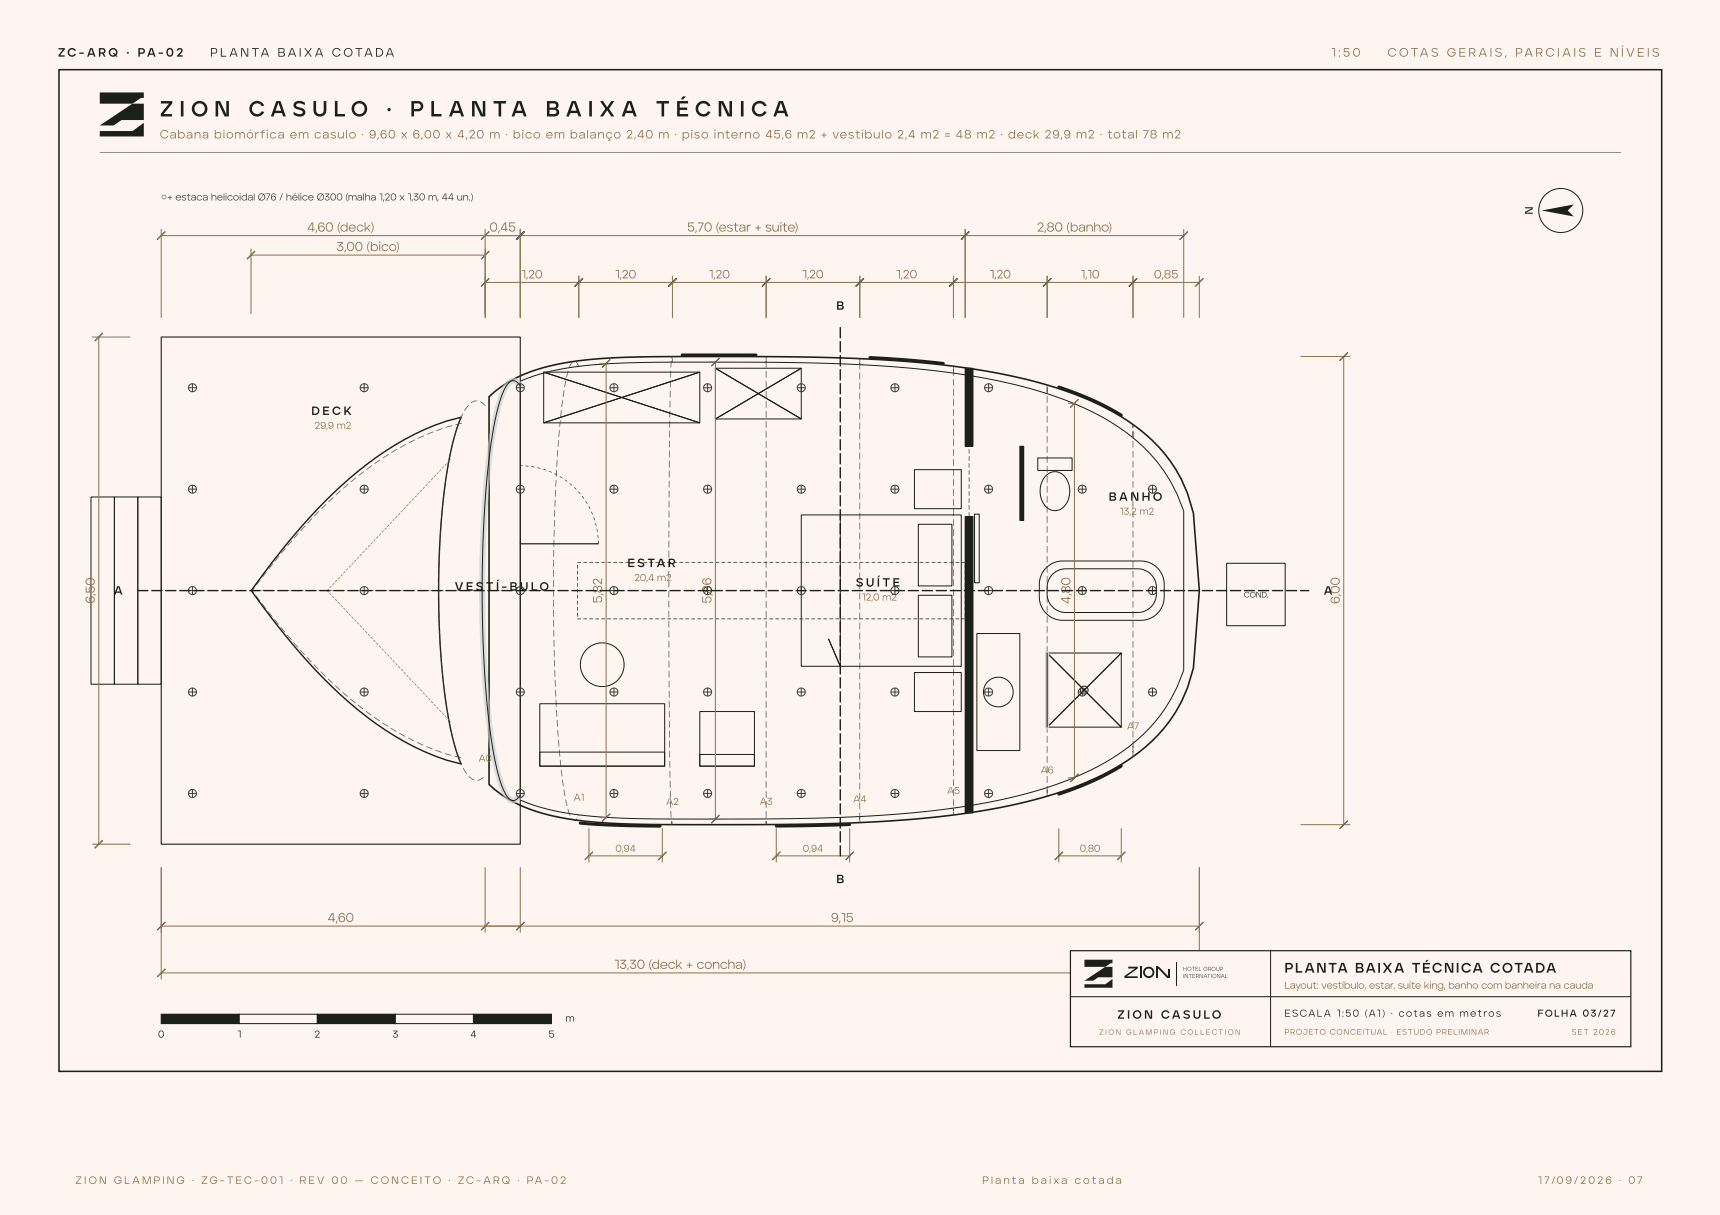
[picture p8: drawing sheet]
<svg xmlns="http://www.w3.org/2000/svg" width="297mm" height="210mm" viewBox="0 0 297 210" stroke-linecap="round" stroke-linejoin="round" font-family="sans-serif">
<defs><g id="words">
<g font-size="3.8" fill="#1b2117">
<text x="27.6" y="20.1">Z I O N</text>
<text x="42.9" y="20.1">C A S U L O</text>
<text x="66.7" y="20.1">·</text>
<text x="70.8" y="20.1">P L A N T A</text>
<text x="94.2" y="20.1">B A I X A</text>
<text x="113.2" y="20.1">T É C N I C A</text>
</g>
<text font-size="2.4" fill="#1b2117" x="221.8" y="168">PLANTA BAIXA TÉCNICA COTADA</text>
<g font-size="2.2" fill="#8b714e">
<text x="53" y="40">4,60 (deck)</text>
<text x="84.5" y="40">0,45</text>
<text x="118.7" y="40">5,70 (estar + suíte)</text>
<text x="179" y="40">2,80 (banho)</text>
<text x="58.1" y="43.4">3,00 (bico)</text>
<text x="16.4" y="104.3" transform="rotate(-90 16.4 104.3)">6,50</text>
<text x="104" y="104.2" transform="rotate(-90 104 104.2)">5,82</text>
<text x="122.8" y="104.3" transform="rotate(-90 122.8 104.3)">5,86</text>
<text x="184.8" y="104.3" transform="rotate(-90 184.8 104.3)">4,80</text>
<text x="231.3" y="104.3" transform="rotate(-90 231.3 104.3)">6,00</text>
<text x="56.6" y="159.3">4,60</text>
<text x="143.5" y="159.3">9,15</text>
<text x="106.1" y="167.4">13,30 (deck + concha)</text>
</g>
<g font-size="2.1" fill="#1b2117">
<text x="10" y="9.8">ZC - A R Q · PA- 0</text>
<text x="30.4" y="9.8">2</text>
<text x="36.3" y="9.8">P L A N TA B A I X A C OTA DA</text>
<text x="144.4" y="53.5">B</text>
<text x="53.8" y="71.7">D E C K</text>
<text x="191.5" y="86.5">B A N H O</text>
<text x="108.4" y="98">E S TA R</text>
<text x="147.8" y="101.3">S U Í T E</text>
<text x="19.7" y="102.7">A</text>
<text x="78.5" y="102">V E S</text>
<text x="83.9" y="102">T Í - B U L O</text>
<text x="228.6" y="102.7">A</text>
<text x="144.4" y="152.6">B</text>
<text x="192.9" y="176">Z I O N CA S U LO</text>
</g>
<g font-size="2.1" fill="#8b714e">
<text x="229.9" y="9.8">1 : 5</text>
<text x="233.6" y="9.8">0</text>
<text x="239.6" y="9.8">C OTA S G E R A I S , PA R C I A I S E N Í V E I S</text>
<text x="27.6" y="23.9">Cabana biomórfica em casulo · 9,60 x 6,00 x 4,20 m · bico em balanço 2,40 m · piso interno 45,6 m² + vestíbulo 2,4 m² = 48 m² · deck 29,9 m² · total 78 m²</text>
<text x="90" y="48.1">1,20</text>
<text x="106.2" y="48.1">1,20</text>
<text x="122.4" y="48.1">1,20</text>
<text x="138.6" y="48.1">1,20</text>
<text x="154.7" y="48.1">1,20</text>
<text x="170.9" y="48.1">1,20</text>
<text x="186.6" y="48.1">1,10</text>
<text x="199.3" y="48.1">0,85</text>
</g>
<text font-size="1.9" fill="#1b2117" x="264.7" y="37" transform="rotate(-90 264.7 37)">N</text>
<g font-size="1.9" fill="#8b714e">
<text x="13" y="204.5">Z I O N G L A M P I N G · ZG - T E C - 0</text>
<text x="46.6" y="204.5">0</text>
<text x="48.2" y="204.5">1 · R E V 0</text>
<text x="58.8" y="204.5">0 — C O N C E I TO · ZC - A R Q · PA- 0</text>
<text x="96.7" y="204.5">2</text>
<text x="169.6" y="204.5">P l a n t a b a i xa c o t a d a</text>
<text x="265.6" y="204.5">1</text>
<text x="266.6" y="204.5">7/0</text>
<text x="270.3" y="204.5">9 /2</text>
<text x="274.3" y="204.5">0</text>
<text x="275.8" y="204.5">2</text>
<text x="277.2" y="204.5">6 · 07</text>
</g>
<text font-size="1.7" fill="#3a3b3a" x="27.8" y="34.6">○+ estaca helicoidal Ø76 / hélice Ø300 (malha 1,20 x 1,30 m, 44 un.)</text>
<g font-size="1.7" fill="#8b714e">
<text x="54.3" y="74.1">29,9 m²</text>
<text x="193.3" y="88.9">13,2 m²</text>
<text x="109.5" y="100.4">20,4 m²</text>
<text x="148.8" y="103.7">12,0 m²</text>
<text x="82.6" y="131.6">A0</text>
<text x="194.6" y="126">A7</text>
<text x="163.5" y="137.2">A5</text>
<text x="179.7" y="133.6">A6</text>
<text x="99" y="138.3">A1</text>
<text x="115" y="139.1">A2</text>
<text x="131.2" y="139">A3</text>
<text x="147.3" y="138.6">A4</text>
<text x="106.3" y="147.2">0,94</text>
<text x="138.6" y="147.2">0,94</text>
<text x="186.4" y="147.2">0,80</text>
<text x="221.8" y="170.8">Layout: vestíbulo, estar, suíte king, banho com banheira na cauda</text>
</g>
<g font-size="1.7" fill="#1b2117">
<text x="27.3" y="179.2">0</text>
<text x="41" y="179.2">1</text>
<text x="54.3" y="179.2">2</text>
<text x="67.8" y="179.2">3</text>
<text x="81.2" y="179.2">4</text>
<text x="94.7" y="179.2">5</text>
<text x="97.6" y="176.5">m</text>
<text x="221.8" y="175.6">ESCALA 1:50 (A1) · cotas em metros</text>
<text x="265.5" y="175.6">FOLHA 03/27</text>
</g>
<text font-size="1.4" fill="#1b2117" x="214.8" y="103.2">COND.</text>
<g font-size="1.4" fill="#8b714e">
<text x="221.8" y="178.7">PROJETO CONCEITUAL · ESTUDO PRELIMINAR</text>
<text x="271.4" y="178.7">SET 2026</text>
</g>
<text font-size="1.3" fill="#8b714e" x="189.8" y="178.7">Z I O N G L A M P I N G C O L L E CT I O N</text>
<g font-size="1" fill="#1b2117">
<text x="204.3" y="167.7">HOTEL GROUP</text>
<text x="204.3" y="168.9">INTERNATIONAL</text>
</g>
</g></defs>
<g fill="#fef5f0">
<path d="M0 0h297v209.9h-297z"/>
<path d="M10.1 11.9h277v173.3h-277z"/>
</g>
<path d="M10.2 12h276.7v173.1h-276.7z" fill="none" stroke="#1b2117" stroke-width=".26"/>
<g fill="#1b2117">
<path d="M17.2 16h7.6v.9h-.5l-1.4 1h-5.7z"/>
<path d="M17.2 21.7l5.7-3.8h1.9v2.8h-3.8l-1.4 1z"/>
<path d="M17.2 22.6h5.7l1.9-1.4v2.4h-7.6z"/>
</g>
<path d="M17.2 26.3h262.7M15.7 85.9h4.1v32.3h-4.1zM19.8 85.9h4v32.3h-4zM23.8 85.9h4v32.3h-4z" fill="none" stroke="#1b2117" stroke-width=".17"/>
<path d="M27.8 58.2h62v87.6h-62z" fill="none" stroke="#1b2117" stroke-width=".19"/>
<path d="M84.4 68.5a24.6 24.6 0 0 1 13.3-5.9 138.7 138.7 0 0 1 21.5-1l23.5 .2a171.6 171.6 0 0 1 33.7 3.5 55.6 55.6 0 0 1 19.5 8.2 25.3 25.3 0 0 1 10.2 15.1l1 13.4-1 13.4a26.4 26.4 0 0 1-13.3 17.2 69.1 69.1 0 0 1-22.5 7.3 235 235 0 0 1-37.8 2.5l-12.3 .1a165.9 165.9 0 0 1-21.4-.9 28.6 28.6 0 0 1-12.3-4.4l-2.1-1.7z" fill="none" stroke="#1b2117" stroke-width=".28"/>
<path d="M56 86.7a56.2 56.2 0 0 1 19.2-13.3l2-.7 2.4-.6a53.7 53.7 0 0 0-3.1 14.8 144.4 144.4 0 0 0 1.1 37.9 34.1 34.1 0 0 0 2 7.2 45.2 45.2 0 0 1-17.8-9.4 106 106 0 0 1-18.4-20.6 125 125 0 0 1 12.6-15.3z" fill="none" stroke="#1b2117" stroke-width=".24"/>
<path d="M94.6 102h1.1l-1.1 .1zM92.8 102h1.2l-1.1 .1zM91.1 102h1.2l-1.1 .1zM89.4 102h1.1l-1.1 .1zM87.7 102h1.1l-1.1 .1zM85.9 102h1.2l-1.1 .1zM84.2 102h1.2l-1.1 .1zM82.5 102h1.1l-1.1 .1zM80.7 102h1.2l-1.1 .1zM79 102h1.2l-1.1 .1zM77.3 102h1.1l-1.1 .1zM75.6 102h1.1l-1.1 .1zM73.8 102h1.2l-1.1 .1zM72.1 102h1.2l-1.1 .1zM70.4 102h1.1l-1.1 .1zM68.7 102h1.1l-1.1 .1zM66.9 102h1.2l-1.1 .1zM65.2 102h1.2l-1.2 .1zM63.5 102h1.1l-1.1 .1zM61.7 102h1.2l-1.1 .1zM60 102h1.2l-1.1 .1zM58.3 102h1.1l-1.1 .1zM56.6 102h1.1l-1.1 .1zM54.8 102h1.2l-1.1 .1zM53.1 102h1.2l-1.1 .1zM51.4 102h1.1l-1.1 .1zM49.6 102h1.2l-1.1 .1zM47.9 102h1.2l-1.1 .1zM46.2 102h1.1l-1.1 .1zM44.5 102h1.1l-1.1 .1zM43.5 102h.4l-.3 .1z" fill="#8b714e"/>
<path d="M78.6 73.3l1.2-.2-1.1 .3zM77 73.8l1.1-.3-1.1 .4zM75.3 74.3l1.1-.3-1 .4zM73.7 75l1.1-.4-1 .5zM72.1 75.7l1.1-.4-1 .5zM70.6 76.4l1-.4-.9 .5zM69.1 77.2l1-.4-.9 .6zM67.6 78.1l1-.5-.9 .6zM66.1 79l1-.5-.9 .7zM64.7 80l1-.6-.9 .7zM63.3 81l.9-.6-.8 .7zM61.9 82.1l.9-.7-.8 .8zM60.6 83.2l.9-.7-.8 .8zM59.3 84.3l.9-.7-.8 .8zM58 85.4l.8-.7-.7 .8zM56.7 86.6l.9-.7-.8 .8zM55.5 87.8l.8-.7-.7 .8zM54.7 88.6l.4-.3-.8 .9zM53.8 89.6l.1 .1-.8 .7zM52.6 90.8l.1 .1-.8 .8zM51.5 92.1l.1 .1-.8 .8zM50.3 93.4l.1 .1-.8 .8zM49.2 94.7l.1 .1-.8 .8zM48.1 96.1h.1l-.7 .9zM47 97.4l.1 .1-.7 .8zM45.9 98.8h.2l-.8 .9zM44.9 100.1l.1 .1-.7 .9zM43.9 101.5l.1 .1-.4 .4 .3 .3-.1 .2-.3-.5zM44.2 102.9l.7 .9zM45.2 104.3l.8 .9zM46.3 105.6l.7 1zM47.4 107l.7 .9zM48.5 108.3l.7 .9zM49.6 109.7l.7 .8zM50.7 111l.8 .9zM51.8 112.3l.8 .8zM53 113.5l.8 .9zM54.2 114.8l.8 .8zM55.4 116l.8 .9zM56.6 117.2l.9 .9zM57.9 118.4l.8 .8zM59.2 119.6l.9 .8zM60.5 120.7l.9 .8zM61.8 121.8l.9 .7zM63.2 122.9l.9 .7zM64.6 123.9l.9 .6zM66 124.8l1 .7zM67.5 125.8l1 .6zM69 126.7l1 .5zM70.5 127.5l1 .5zM72.1 128.2l1 .5-1-.4zM73.6 128.9l1.1 .5-1.1-.4zM75.2 129.6l1.1 .4-1.1-.3zM76.9 130.1l1.1 .4-.8-.1-.3-.1zM78.5 130.6l1.1 .3-1.1-.2z" fill="#3a3b3a"/>
<g fill="#8b714e">
<path d="M56.7 101.7l.1 .1-.3 .3zM57.2 101.2v.1l-.3 .3zM57.6 100.7l.1 .1-.3 .3zM58.1 100.2l.1 .1-.3 .3zM58.6 99.7l.1 .1-.4 .3zM59.1 99.2v.1l-.3 .3zM59.5 98.7l.1 .1-.3 .2zM60 98.2l.1 .1-.3 .2zM60.5 97.7l.1 .1-.4 .2zM60.9 97.2l.1 .1-.3 .2zM61.4 96.7l.1 .1-.3 .2zM61.9 96.2l.1 .1-.3 .2zM62.4 95.7l.1 .1-.4 .2zM62.8 95.2l.1 .1-.3 .2zM63.3 94.7l.1 .1-.3 .2zM63.8 94.2l.1 .1-.3 .2zM64.3 93.7l.1 .1-.4 .2zM64.7 93.2l.1 .1-.3 .2zM65.2 92.7l.1 .1-.3 .2zM65.7 92.2h.1l-.4 .3zM66.2 91.7l-.3 .3zM66.6 91.2h.1l-.3 .3zM67.1 90.7h.1l-.3 .3zM67.6 90.2h.1l-.4 .3zM68.1 89.6v.1l-.3 .3zM68.5 89.1l.1 .1-.3 .3zM69 88.6l.1 .1-.3 .3zM69.5 88.1l.1 .1-.4 .3zM69.9 87.6l.1 .1-.3 .3zM70.4 87.1l.1 .1-.3 .3zM70.9 86.6l.1 .1-.3 .3zM71.4 86.1l.1 .1-.4 .3zM71.8 85.6l.1 .1-.3 .3zM72.3 85.1l.1 .1-.3 .3zM72.8 84.6l.1 .1-.3 .2zM73.3 84.1v.1l-.3 .2zM73.7 83.6l.1 .1-.3 .2zM74.2 83.1l.1 .1-.3 .2zM74.7 82.6l.1 .1-.4 .2zM75.2 82.1v.1l-.3 .2zM75.6 81.6l.1 .1-.3 .2zM76.1 81.1l.1 .1-.3 .2zM76.6 80.6l.1 .1-.4 .2zM77 80.1l.1 .1-.3 .2zM77.5 79.6l.1 .1-.3 .2zM77.8 79.3h.1l-.1 .1z"/>
<path d="M56.5 102l.3 .3zM56.9 102.5l.3 .3zM57.4 103l.3 .3zM57.9 103.5l.3 .3zM58.3 104l.4 .3zM58.8 104.5l.3 .3zM59.3 105l.3 .3zM59.8 105.5l.3 .3zM60.2 106l.4 .3zM60.7 106.5l.3 .4zM61.2 107l.3 .4zM61.7 107.5l.3 .4zM62.1 108l.4 .4zM62.6 108.5l.3 .4zM63.1 109l.3 .4zM63.6 109.5l.3 .4zM64 110l.3 .4zM64.5 110.5l.3 .4zM65 111l.3 .4zM65.4 111.5l.4 .4zM65.9 112.1l.3 .3zM66.4 112.6l.3 .3zM66.9 113.1l.3 .3zM67.3 113.6l.4 .3zM67.8 114.1l.3 .3zM68.3 114.6l.3 .3zM68.8 115.1l.3 .3zM69.2 115.6l.4 .3zM69.7 116.1l.3 .3zM70.2 116.6l.3 .3zM70.7 117.1l.3 .3zM71.1 117.6l.4 .3zM71.6 118.1l.3 .3zM72.1 118.6l.3 .3zM72.6 119.1l.3 .3zM73 119.6l.3 .3zM73.5 120.1l.3 .3zM74 120.6l.3 .4zM74.4 121.1l.4 .4zM74.9 121.6l.3 .4zM75.4 122.1l.3 .4zM75.9 122.6l.3 .4zM76.3 123.1l.4 .4zM76.8 123.6l.3 .4zM77.3 124.1l.3 .4zM77.8 124.6l.1 .2z"/>
</g>
<path d="M89.8 65.9a46.6 46.6 0 0 1 16.1-3.1l9.1-.2h19.5a206.9 206.9 0 0 1 36.7 2.9 64 64 0 0 1 20.6 7.4 28.3 28.3 0 0 1 12.6 15.4v27.5a29 29 0 0 1-14.9 16.6 76.1 76.1 0 0 1-24 7.1 279 279 0 0 1-39 2h-4.6a184.5 184.5 0 0 1-22.9-.9 34.8 34.8 0 0 1-9.2-2.4z" fill="none" stroke="#1b2117" stroke-width=".17"/>
<g fill="#3a3b3a">
<path d="M82.9 69.3l.3 .2 .6 .6-.6-.6h-.3zM81.3 69.5l.7-.3 .4 .1h-.4l-.7 .4zM80.8 70l.1 .1-.7 .9zM79.9 71.5h.1l-.5 1zM79.2 73l.1 .1-.4 1zM78.6 74.7h.1l-.3 1.1zM78.2 76.3l.1 .1-.3 1.1zM77.8 78l.1 .1-.3 1.1zM77.4 79.7l.2 .1-.3 1.1zM77.2 81.4l.1 .1-.3 1.1zM76.9 83.1l.1 .1-.2 1.1zM76.7 84.8l.1 .1-.2 1.1zM76.5 86.6h.1l-.2 1.1zM76.3 88.3h.1l-.2 1.1zM76.1 90l.2 .1-.2 1.1zM76 91.7l.1 .1-.1 1.1zM75.9 93.4l.1 .1-.1 1.1zM75.8 95.2h.2l-.2 1.1zM75.8 96.9l.1 .1-.1 1.1zM75.7 98.6l.1 .1v1.1zM75.7 100.4h.1l-.1 1.1zM75.7 102.1h.1l-.1 1.1zM75.7 103.8l.1 .1v1.1zM75.7 105.5l.2 .1-.1 1.1zM75.8 107.3h.1v1.1zM75.8 109h.2l-.1 1.2zM75.9 110.7l.1 .1v1.1zM76 112.4l.2 .1v1.1zM76.2 114.2h.1v1.1zM76.3 115.9h.1l.1 1.1zM76.5 117.6l.1 .1 .1 1.1zM76.7 119.3l.1 .1 .1 1.1zM76.9 121l.1 .1 .1 1.1zM77.2 122.8h.1l.1 1.1zM77.5 124.5h.1l.1 1.1zM77.8 126.2h.1l.2 1.1zM78.2 127.8l.1 .1 .3 1zM78.7 129.5h.1l.3 1.1zM79.2 131.1h.2l.3 1.1zM80 132.7l.6 1-.4-.4zM81 134.1l.4 .4 .5 .3-.5-.2zM82.5 134.7l.1 .1 .6-.3 .2-.2h.1l-.9 .6z"/>
<path d="M99.3 62.4l.4 .2 .3 .7-.4-.6zM98.8 62.5l.1 .1-.2 .1-.4 .8v-.2zM98.1 64l.1 .1-.4 1.1zM97.7 65.7l.1 .1-.3 1.1zM97.4 67.4l.1 .1-.3 1.1zM97.1 69.1l.1 .1-.2 1.1zM96.9 70.9h.1l-.2 1.1zM96.7 72.6h.1l-.2 1.1zM96.5 74.3l.2 .1-.2 1.1zM96.4 76l.1 .1-.1 1.1zM96.3 77.7l.1 .1-.2 1.1zM96.2 79.5h.1l-.2 1.1zM96.1 81.2l.1 .1-.2 1.1zM96 82.9l.1 .1-.1 1.1zM95.9 84.6l.1 .1-.1 1.1zM95.8 86.4h.1l-.1 1.1zM95.7 88.1l.2 .1-.1 1.1zM95.7 89.8l.1 .1-.1 1.1zM95.6 91.6h.2l-.1 1.1zM95.6 93.3h.1l-.1 1.1zM95.6 95l.1 .1-.1 1.1zM95.6 96.7l.1 .1-.1 1.1zM95.5 98.5h.2l-.1 1.1zM95.5 100.2l.1 .1v1.1zM95.5 101.9l.1 .1v1.1zM95.5 103.7h.1v1.1zM95.5 105.4h.2l-.1 1.1zM95.6 107.1l.1 .1-.1 1.1zM95.6 108.8l.1 .1-.1 1.1zM95.6 110.6h.1v1.1zM95.6 112.3h.2l-.1 1.2zM95.7 114l.1 .1v1.1zM95.7 115.7l.2 .1-.1 1.1zM95.8 117.5h.1v1.1zM95.9 119.2h.1v1.2zM96 120.9l.1 .1v1.1zM96 122.7h.2v1.1zM96.1 124.4h.2v1.1zM96.3 126.1h.1v1.2zM96.4 127.8l.1 .1v1.1zM96.5 129.6h.2v1.1zM96.7 131.3h.1l.1 1.1zM96.9 133h.1l.1 1.1zM97.1 134.7h.1l.1 1.1zM97.3 136.4l.1 .1 .2 1.1zM97.6 138.1l.1 .1 .2 1zM98 139.8h.1l.3 1.1zM98.7 141.4l.3 .3h.3l.2-.3 .1 .1-.3 .3h-.3zM99.9 140.7h.1l-.1 .2z"/>
<path d="M115.9 61.6h.2v1l-.1-1 .1 .1-.1 .1zM115.9 62.3l.1 .1-.1 1.1zM115.8 64.1h.1l-.1 1.1zM115.7 65.8h.1v1.1zM115.7 67.5l.1 .1-.1 1.1zM115.7 69.2l.1 .1-.1 1.1zM115.6 71h.1v1.1zM115.6 72.7h.1l-.1 1.2zM115.6 74.4l.1 .1-.1 1.1zM115.6 76.1l.1 .1-.1 1.1zM115.5 77.9h.2l-.1 1.1zM115.5 79.6l.2 .1-.1 1.1zM115.5 81.3l.1 .1v1.1zM115.5 83.1h.1l-.1 1.1zM115.5 84.8h.1l-.1 1.1zM115.5 86.5l.1 .1-.1 1.1zM115.5 88.2l.1 .1-.1 1.1zM115.5 90h.1l-.1 1.1zM115.5 91.7l.1 .1-.1 1.1zM115.5 93.4l.1 .1-.1 1.1zM115.5 95.2h.1l-.1 1.1zM115.4 96.9h.2l-.1 1.1zM115.4 98.6l.2 .1-.1 1.1zM115.4 100.3l.2 .1-.1 1.1zM115.4 102.1h.2l-.1 1.1zM115.4 103.8h.2l-.1 1.2zM115.4 105.5l.2 .1-.1 1.1zM115.4 107.3h.2l-.1 1.1zM115.5 109h.1l-.1 1.1zM115.5 110.7l.1 .1-.1 1.1zM115.5 112.4l.1 .1-.1 1.1zM115.5 114.2h.1l-.1 1.1zM115.5 115.9h.1l-.1 1.1zM115.5 117.6l.1 .1-.1 1.1zM115.5 119.3l.1 .1v1.1zM115.5 121.1h.1v1.1zM115.5 122.8l.1 .1v1.1zM115.5 124.5l.2 .1-.1 1.1zM115.5 126.3h.2l-.1 1.1zM115.6 128h.1l-.1 1.1zM115.6 129.7l.1 .1-.1 1.1zM115.6 131.4l.1 .1v1.1zM115.6 133.2h.2l-.1 1.1zM115.7 134.9h.1l-.1 1.2zM115.7 136.6l.1 .1v1.1zM115.7 138.4h.2l-.1 1.1zM115.8 140.1h.1v1.1zM115.9 141.8l.1 .1 .1 .5h-.1v-.4l.1-.1v.6l-.2-.1z"/>
<path d="M132.2 61.6h.2l-.1 1.1-.1-1.1h.2l-.2 .2zM132.2 62.4h.2l-.1 1.1zM132.2 64.1l.2 .1-.1 1.1zM132.2 65.8l.2 .1-.1 1.1zM132.2 67.6h.2l-.1 1.1zM132.2 69.3h.2l-.1 1.1zM132.2 71l.2 .1-.1 1.1zM132.2 72.7l.2 .1-.1 1.1zM132.2 74.5h.2l-.1 1.1zM132.2 76.2l.2 .1-.1 1.1zM132.2 77.9l.2 .1-.1 1.1zM132.2 79.7h.2l-.1 1.1zM132.2 81.4h.2l-.1 1.1zM132.2 83.1l.2 .1-.1 1.1zM132.2 84.8l.2 .1-.1 1.1zM132.2 86.6h.2l-.1 1.1zM132.2 88.3h.2l-.1 1.2zM132.2 90l.2 .1-.1 1.1zM132.2 91.8h.2l-.1 1.1zM132.2 93.5h.2l-.1 1.1zM132.2 95.2l.2 .1-.1 1.1zM132.2 96.9l.2 .1-.1 1.1zM132.2 98.7h.2l-.1 1.1zM132.2 100.4h.2l-.1 1.1zM132.2 102.1l.2 .1-.1 1.1zM132.2 103.8l.2 .1-.1 1.1zM132.2 105.6h.2l-.1 1.1zM132.2 107.3l.2 .1-.1 1.1zM132.2 109l.2 .1-.1 1.1zM132.2 110.8h.2l-.1 1.1zM132.2 112.5h.2l-.1 1.1zM132.2 114.2l.2 .1-.1 1.1zM132.2 115.9l.2 .1-.1 1.1zM132.2 117.7h.2l-.1 1.1zM132.2 119.4l.2 .1-.1 1.1zM132.2 121.1l.2 .1-.1 1.1zM132.2 122.9h.2l-.1 1.1zM132.2 124.6h.2l-.1 1.1zM132.2 126.3l.2 .1-.1 1.1zM132.2 128l.2 .1-.1 1.1zM132.2 129.8h.2l-.1 1.1zM132.2 131.5h.2l-.1 1.2zM132.2 133.2l.2 .1-.1 1.1zM132.2 135h.2l-.1 1.1zM132.2 136.7h.2l-.1 1.1zM132.2 138.4l.2 .1-.1 1.1zM132.2 140.1l.2 .1-.1 1.1zM132.2 141.8l.2 .1-.1 .6-.1-.6h.2v.5h-.2z"/>
<path d="M148.4 61.9l.1 .1v1.1l-.1-1.1h.1l-.1 .1zM148.4 62.7h.1v1.1zM148.4 64.4h.1v1.1zM148.4 66.1l.1 .1v1.1zM148.4 67.8l.1 .1v1.1zM148.4 69.6h.1v1.1zM148.4 71.3h.1v1.2zM148.4 73l.1 .1v1.1zM148.4 74.7l.1 .1v1.1zM148.4 76.5h.1v1.1zM148.4 78.2l.1 .1v1.1zM148.4 79.9l.1 .1v1.1zM148.4 81.7h.1v1.1zM148.4 83.4h.1v1.1zM148.4 85.1l.1 .1v1.1zM148.4 86.8l.1 .1v1.1zM148.4 88.6h.1v1.1zM148.4 90.3l.1 .1v1.1zM148.4 92l.1 .1v1.1zM148.4 93.8h.1v1.1zM148.4 95.5h.1v1.1zM148.4 97.2l.1 .1v1.1zM148.4 98.9l.1 .1v1.1zM148.4 100.7h.1v1.1zM148.4 102.4h.1v1.2zM148.4 104.1l.1 .1v1.1zM148.4 105.9h.1v1.1zM148.4 107.6h.1v1.1zM148.4 109.3l.1 .1v1.1zM148.4 111l.1 .1v1.1zM148.4 112.8h.1v1.1zM148.4 114.5h.1v1.2zM148.4 116.2l.1 .1v1.1zM148.4 117.9l.1 .1v1.1zM148.4 119.7h.1v1.1zM148.4 121.4l.1 .1v1.1zM148.4 123.1l.1 .1v1.1zM148.4 124.9h.1v1.1zM148.4 126.6h.1v1.1zM148.4 128.3l.1 .1v1.1zM148.4 130l.1 .1v1.1zM148.4 131.8h.1v1.1zM148.4 133.5l.1 .1v1.1zM148.4 135.2l.1 .1v1.1zM148.4 137h.1v1.1zM148.4 138.7h.1v1.1zM148.4 140.4l.1 .1v1.1zM148.4 141l.1 .1v.9z"/>
<path d="M164.6 63.4h.1l-.1 1.1zM164.6 63.8h.1l-.1 1.1zM164.6 65.5l.1 .1-.1 1.1zM164.6 67.2l.1 .1-.1 1.1zM164.6 69h.1l-.1 1.1zM164.6 70.7h.1l-.1 1.1zM164.6 72.4l.1 .1-.1 1.1zM164.6 74.1l.1 .1-.1 1.1zM164.6 75.9h.1l-.1 1.1zM164.6 77.6h.1l-.1 1.2zM164.6 79.3l.1 .1-.1 1.1zM164.6 81.1h.1l-.1 1.1zM164.6 82.8h.1l-.1 1.1zM164.6 84.5l.1 .1-.1 1.1zM164.6 86.2l.1 .1-.1 1.1zM164.6 88h.1l-.1 1.1zM164.6 89.7h.1l-.1 1.2zM164.6 91.4l.1 .1-.1 1.1zM164.6 93.1l.1 .1-.1 1.1zM164.6 94.9h.1l-.1 1.1zM164.6 96.6l.1 .1-.1 1.1zM164.6 98.3l.1 .1-.1 1.1zM164.6 100.1h.1l-.1 1.1zM164.6 101.8h.1l-.1 1.1zM164.6 103.5l.1 .1-.1 1.1zM164.6 105.2l.1 .1-.1 1.1zM164.6 107h.1l-.1 1.1zM164.6 108.7l.1 .1-.1 1.1zM164.6 110.4l.1 .1-.1 1.1zM164.6 112.2h.1l-.1 1.1zM164.6 113.9h.1l-.1 1.1zM164.6 115.6l.1 .1-.1 1.1zM164.6 117.3l.1 .1-.1 1.1zM164.6 119.1h.1l-.1 1.1zM164.6 120.8h.1l-.1 1.2zM164.6 122.5l.1 .1-.1 1.1zM164.6 124.3h.1l-.1 1.1zM164.6 126h.1l-.1 1.1zM164.6 127.7l.1 .1-.1 1.1zM164.6 129.4l.1 .1-.1 1.1zM164.6 131.2h.1l-.1 1.1zM164.6 132.9h.1l-.1 1.2zM164.6 134.6l.1 .1-.1 1.1zM164.6 136.3l.1 .1-.1 1.1zM164.6 138.1h.1l-.1 1.1zM164.6 139.8l.1 .1-.1 .9zM164.6 139.5l.1 .1-.1 .4z"/>
<path d="M180.8 66.9l.1 .1-.1 1.1zM180.8 66.7h.1l-.1 1.1zM180.8 68.4l.1 .1-.1 1.1zM180.8 70.1l.1 .1-.1 1.1zM180.8 71.9h.1l-.1 1.1zM180.8 73.6l.1 .1-.1 1.1zM180.8 75.3l.1 .1-.1 1.1zM180.8 77.1h.1l-.1 1.1zM180.8 78.8h.1l-.1 1.1zM180.8 80.5l.1 .1-.1 1.1zM180.8 82.2l.1 .1-.1 1.1zM180.8 84h.1l-.1 1.1zM180.8 85.7h.1l-.1 1.2zM180.8 87.4l.1 .1-.1 1.1zM180.8 89.2h.1l-.1 1.1zM180.8 90.9h.1l-.1 1.1zM180.8 92.6l.1 .1-.1 1.1zM180.8 94.3l.1 .1-.1 1.1zM180.8 96.1h.1l-.1 1.1zM180.8 97.8h.1l-.1 1.1zM180.8 99.5l.1 .1-.1 1.1zM180.8 101.2l.1 .1-.1 1.1zM180.8 103h.1l-.1 1.1zM180.8 104.7l.1 .1-.1 1.1zM180.8 106.4l.1 .1-.1 1.1zM180.8 108.2h.1l-.1 1.1zM180.8 109.9h.1l-.1 1.1zM180.8 111.6l.1 .1-.1 1.1zM180.8 113.3l.1 .1-.1 1.1zM180.8 115.1h.1l-.1 1.1zM180.8 116.8h.1l-.1 1.2zM180.8 118.5l.1 .1-.1 1.1zM180.8 120.3h.1l-.1 1.1zM180.8 122h.1l-.1 1.1zM180.8 123.7l.1 .1-.1 1.1zM180.8 125.4l.1 .1-.1 1.1zM180.8 127.2h.1l-.1 1.1zM180.8 128.9h.1l-.1 1.2zM180.8 130.6l.1 .1-.1 1.1zM180.8 132.3l.1 .1-.1 1.1zM180.8 134.1h.1l-.1 1.1zM180.8 135.8l.1 .1-.1 1.1zM180.8 136.4l.1 .1-.1 1.1z"/>
<path d="M195.6 74.5l.1 .1-.1 1.1zM195.6 73.3h.1l-.1 .7v-.7h.1l-.1 .6zM195.6 74.4l.1 .1-.1 1.1zM195.6 76.2h.1l-.1 1.1zM195.6 77.9l.1 .1-.1 1.1zM195.6 79.6l.1 .1-.1 1.1zM195.6 81.4h.1l-.1 1.1zM195.6 83.1h.1l-.1 1.1zM195.6 84.8l.1 .1-.1 1.1zM195.6 86.5l.1 .1-.1 1.1zM195.6 88.3h.1l-.1 1.1zM195.6 90h.1l-.1 1.2zM195.6 91.7l.1 .1-.1 1.1zM195.6 93.5h.1l-.1 1.1zM195.6 95.2h.1l-.1 1.1zM195.6 96.9l.1 .1-.1 1.1zM195.6 98.6l.1 .1-.1 1.1zM195.6 100.4h.1l-.1 1.1zM195.6 102.1h.1l-.1 1.2zM195.6 103.8l.1 .1-.1 1.1zM195.6 105.5l.1 .1-.1 1.1zM195.6 107.3h.1l-.1 1.1zM195.6 109l.1 .1-.1 1.1zM195.6 110.7l.1 .1-.1 1.1zM195.6 112.5h.1l-.1 1.1zM195.6 114.2h.1l-.1 1.1zM195.6 115.9l.1 .1-.1 1.1zM195.6 117.6l.1 .1-.1 1.1zM195.6 119.4h.1l-.1 1.1zM195.6 121.1l.1 .1-.1 1.1zM195.6 122.8l.1 .1-.1 1.1zM195.6 124.6h.1l-.1 1.1zM195.6 126.3h.1l-.1 1.1zM195.6 128l.1 .1-.1 1.1zM195.6 129.7l.1 .1-.1 1zM195.6 128.8l.1 .1-.1 1.1z"/>
</g>
<path d="M100.7 106.9h.7l-.6 .1zM101.8 106.9h.6l-.6 .1zM102.8 106.9h.6l-.5 .1zM103.8 106.9h.7l-.6 .1zM104.9 106.9h.6l-.6 .1zM105.9 106.9h.7l-.6 .1zM106.9 106.9h.7l-.6 .1zM108 106.9h.6l-.6 .1zM109 106.9h.7l-.6 .1zM110.1 106.9h.6l-.6 .1zM111.1 106.9h.6l-.6 .1zM112.1 106.9h.7l-.6 .1zM113.2 106.9h.6l-.6 .1zM114.2 106.9h.6l-.5 .1zM115.2 106.9h.7l-.6 .1zM116.3 106.9h.6l-.6 .1zM117.3 106.9h.7l-.6 .1zM118.4 106.9h.6l-.6 .1zM119.4 106.9h.6l-.6 .1zM120.4 106.9h.7l-.6 .1zM121.5 106.9h.6l-.6 .1zM122.5 106.9h.6l-.5 .1zM123.5 106.9h.7l-.6 .1zM124.6 106.9h.6l-.6 .1zM125.6 106.9h.6l-.5 .1zM126.6 106.9h.7l-.6 .1zM127.7 106.9h.6l-.6 .1zM128.7 106.9h.7l-.6 .1zM129.8 106.9h.6l-.6 .1zM130.8 106.9h.6l-.6 .1zM131.8 106.9h.7l-.6 .1zM132.9 106.9h.6l-.6 .1zM133.9 106.9h.6l-.5 .1zM134.9 106.9h.7l-.6 .1zM136 106.9h.6l-.6 .1zM137 106.9h.7l-.6 .1zM138.1 106.9h.6l-.6 .1zM139.1 106.9h.6l-.6 .1zM140.1 106.9h.7l-.6 .1zM141.2 106.9h.6l-.6 .1zM142.2 106.9h.6l-.5 .1zM143.2 106.9h.7l-.6 .1zM144.3 106.9h.6l-.6 .1zM145.3 106.9h.6l-.5 .1zM146.3 106.9h.7l-.6 .1zM147.4 106.9h.6l-.6 .1zM148.4 106.9h.7l-.6 .1zM149.5 106.9h.6l-.6 .1zM150.5 106.9h.6l-.6 .1zM151.5 106.9h.7l-.6 .1zM152.6 106.9h.6l-.6 .1zM153.6 106.9h.6l-.5 .1zM154.6 106.9h.7l-.6 .1zM155.7 106.9h.6l-.6 .1zM156.7 106.9h.7l-.6 .1zM157.8 106.9h.6l-.6 .1zM158.8 106.9h.6l-.6 .1zM159.8 106.9h.7l-.6 .1zM160.9 106.9h.6l-.6 .1zM161.9 106.9h.6l-.6 .1zM162.9 106.9h.7l-.6 .1zM164 106.9h.6l-.6 .1zM165 106.9h.6l-.5 .1zM166 106.9h.7l-.6 .1zM166.6 105.9h.1v.6zM166.6 104.8l.1 .1v.6zM166.6 103.8l.1 .1v.5zM166.6 102.8h.1v.6zM166.6 101.7l.1 .1v.6zM166.6 100.7h.1v.6zM166.6 99.7h.1v.6zM166.6 98.6l.1 .1v.6zM166.6 97.6h.1v.6zM166.1 97.1h.6l-.6 .1zM165 97.1h.7l-.6 .1zM164 97.1h.6l-.6 .1zM163 97.1h.6l-.6 .1zM161.9 97.1h.7l-.6 .1zM160.9 97.1h.6l-.6 .1zM159.8 97.1h.7l-.6 .1zM158.8 97.1h.6l-.5 .1zM157.8 97.1h.6l-.6 .1zM156.7 97.1h.7l-.6 .1zM155.7 97.1h.6l-.6 .1zM154.7 97.1h.6l-.6 .1zM153.6 97.1h.7l-.6 .1zM152.6 97.1h.6l-.6 .1zM151.6 97.1h.6l-.6 .1zM150.5 97.1h.7l-.6 .1zM149.5 97.1h.6l-.6 .1zM148.4 97.1h.7l-.6 .1zM147.4 97.1h.6l-.5 .1zM146.4 97.1h.6l-.6 .1zM145.3 97.1h.7l-.6 .1zM144.3 97.1h.6l-.6 .1zM143.3 97.1h.6l-.6 .1zM142.2 97.1h.7l-.6 .1zM141.2 97.1h.6l-.6 .1zM140.1 97.1h.7l-.6 .1zM139.1 97.1h.6l-.5 .1zM138.1 97.1h.6l-.6 .1zM137 97.1h.7l-.6 .1zM136 97.1h.6l-.5 .1zM135 97.1h.6l-.6 .1zM133.9 97.1h.7l-.6 .1zM132.9 97.1h.6l-.6 .1zM131.9 97.1h.6l-.6 .1zM130.8 97.1h.7l-.6 .1zM129.8 97.1h.6l-.6 .1zM128.7 97.1h.7l-.6 .1zM127.7 97.1h.6l-.5 .1zM126.7 97.1h.6l-.6 .1zM125.6 97.1h.7l-.6 .1zM124.6 97.1h.6l-.6 .1zM123.6 97.1h.6l-.6 .1zM122.5 97.1h.7l-.6 .1zM121.5 97.1h.6l-.6 .1zM120.4 97.1h.7l-.6 .1zM119.4 97.1h.6l-.5 .1zM118.4 97.1h.6l-.6 .1zM117.3 97.1h.7l-.6 .1zM116.3 97.1h.6l-.5 .1zM115.3 97.1h.6l-.6 .1zM114.2 97.1h.7l-.6 .1zM113.2 97.1h.6l-.6 .1zM112.2 97.1h.6l-.6 .1zM111.1 97.1h.7l-.6 .1zM110.1 97.1h.6l-.6 .1zM109 97.1h.7l-.6 .1zM108 97.1h.6l-.5 .1zM107 97.1h.6l-.6 .1zM105.9 97.1h.7l-.6 .1zM104.9 97.1h.6l-.6 .1zM103.9 97.1h.6l-.6 .1zM102.8 97.1h.7l-.6 .1zM101.8 97.1h.6l-.6 .1zM100.7 97.1h.7l-.6 .1zM99.7 97.1h.7l-.6 .1zM99.7 97.6h.1l-.1 .6zM99.7 98.6l.1 .1-.1 .6zM99.7 99.7h.1l-.1 .6zM99.7 100.7l.1 .1-.1 .5zM99.7 101.7l.1 .1-.1 .6zM99.7 102.8h.1l-.1 .6zM99.7 103.8l.1 .1-.1 .5zM99.7 104.8l.1 .1-.1 .6zM99.7 105.9h.1l-.1 .6zM99.7 106.9h.6l-.6 .1z" fill="#1b2117"/>
<path d="M117.8 61.3h12.7M150.2 61.8l6.4 .4 6.3 .6M182.8 66.9a50.7 50.7 0 0 1 10.8 4.8M193.6 132.3a50.7 50.7 0 0 1-10.8 4.9M100.2 142.2l5.5 .3 8.3 .2M146.7 142.4l-12.7 .3" fill="none" stroke="#1b2117" stroke-width=".52"/>
<path d="M89.8 66.6a1.31 1.31 0 0 0-1.6-.7 5.7 5.7 0 0 0-1.8 3.2 86.3 86.3 0 0 0-2.7 18.2 208.8 208.8 0 0 0 1.3 41.7 27.9 27.9 0 0 0 2.3 8.1 1.68 1.68 0 0 0 1.6 1.2l.3-.2 .6-.7M117.8 61.3h12.7M150.2 61.8l6.4 .4 6.3 .6M182.8 66.9a50.7 50.7 0 0 1 10.8 4.8M193.6 132.3a50.7 50.7 0 0 1-10.8 4.9M100.2 142.2l5.5 .3 8.3 .2M146.7 142.4l-12.7 .3" fill="none" stroke="#1b2117" stroke-width=".17"/>
<path d="M89.8 66.6a1.31 1.31 0 0 0-1.6-.7 5.7 5.7 0 0 0-1.8 3.2 86.3 86.3 0 0 0-2.7 18.2 208.8 208.8 0 0 0 1.3 41.7 27.9 27.9 0 0 0 2.3 8.1 1.68 1.68 0 0 0 1.6 1.2l.3-.2 .6-.7" fill="none" stroke="#bfd0d6" stroke-width="1"/>
<path d="M89.8 93.9h13.5" fill="none" stroke="#1b2117" stroke-width=".21"/>
<g fill="#1b2117">
<path d="M166.7 89.2h1.3v51.2h-1.3z"/>
<path d="M103.3 93.4h.1v.5h-.1zM103.2 92.4h.1v.5h-.1zM103 91.4h.1l.1 .5h-.1zM102.8 90.4h.1l.1 .5h-.1zM102.5 89.4l.1-.1 .1 .5-.1 .1zM102.1 88.4h.1l.2 .5h-.1zM101.6 87.5h.1l.3 .4-.1 .1zM101.1 86.6l.1-.1 .3 .5h-.1zM100.5 85.8l.1-.1 .3 .4-.1 .1zM99.8 85l.1-.1 .3 .4v.1zM99.2 84.1l.4 .4-.1 .1-.4-.4zM98.4 83.5l.4 .3-.1 .1-.4-.4zM97.6 82.8l.4 .3-.1 .1-.4-.3zM96.7 82.3l.4 .2v.1l-.5-.2zM95.8 81.8l.4 .2v.1l-.5-.2zM94.8 81.4l.5 .2h-.1l-.4-.1zM93.8 81l.5 .2v.1l-.5-.2zM92.8 80.7l.5 .2v.1l-.5-.2zM91.8 80.5l.5 .1v.1h-.5zM90.7 80.4l.6 .1v.1l-.6-.1zM89.8 80.4h.4v.1h-.4z"/>
</g>
<path d="M166.7 89.2h1.3v51.2h-1.3z" fill="none" stroke="#1b2117" stroke-width=".17"/>
<path d="M166.7 63.6h1.3v13.5h-1.3z" fill="#1b2117"/>
<path d="M166.7 63.6h1.3v13.5h-1.3z" fill="none" stroke="#1b2117" stroke-width=".17"/>
<path d="M167.3 88.5h.1l-.1 .8zM167.3 87.3h.1l-.1 .8zM167.3 86.1h.1l-.1 .8zM167.3 84.9h.1l-.1 .7zM167.3 83.7h.1l-.1 .7zM167.3 82.4l.1 .1-.1 .7zM167.3 81.2l.1 .1-.1 .7zM167.3 80l.1 .1-.1 .7zM167.3 78.8l.1 .1-.1 .7zM167.3 77.6h.1l-.1 .8zM167.3 77.1a.06 .06 0 0 1 .1 0 .06 .06 0 0 1-.1 0z" fill="#1b2117"/>
<path d="M168.3 88.8h.8v11.9h-.8z" fill="none" stroke="#1b2117" stroke-width=".17"/>
<path d="M176.1 77.1h.7v12.8h-.7z" fill="#1b2117"/>
<g fill="none" stroke="#1b2117" stroke-width=".17">
<path d="M93.9 64.3h26.9v8.7h-26.9zM93.9 64.3l26.9 8.7M120.8 64.3l-26.9 8.7M123.5 63.6h14.9v8.8h-14.9zM123.5 63.6l14.9 8.8M138.4 63.6l-14.9 8.8M176.1 77.1h.7v12.8h-.7zM179.2 79.1h5.9v2.2h-5.9zM138.4 89h27.6v26.1h-27.6zM145.1 89v26.1l-2-4.7M157.9 81.1h8.1v6.8h-8.1zM158.6 90.6h5.8v10.6h-5.8z"/>
<path d="M180.6 82.2a2.24 2.24 0 0 1 3.8 1 3.7 3.7 0 0 1-1.6 4.9 2.57 2.57 0 0 1-3.1-2.4 4 4 0 0 1 .9-3.5zM180.7 98.1a4 4 0 0 1 2.8-1.2h13.5a4 4 0 0 1 4 4.1v2.1a4 4 0 0 1-4 4.1h-13.5a4 4 0 0 1-4-4.1v-2.1a4 4 0 0 1 1.2-2.9zM181.8 99.2l.8-.6 1.2-.3h12.7a3.2 3.2 0 0 1 3.2 3.2v1.1a3.2 3.2 0 0 1-3.2 3.2h-12.4a3.2 3.2 0 0 1-3.3-3.2l.1-1.9 .4-.8zM211.8 97.3h10.1v10.8h-10.1zM157.9 116.2h8.1v6.7h-8.1zM158.6 102.8h5.8v10.7h-5.8zM168.7 109.4h7.4v20.3h-7.4zM180.8 112.8h12.8v12.8h-12.8zM193.6 112.8l-12.8 12.8v-12.8l12.8 12.8M93.2 121.6h21.6v10.8h-21.6zM93.2 129.9h21.6v2.5h-21.6zM120.8 122.9h9.5v9.5h-9.5z"/>
<path d="M120.8 130.3h9.5v2.1h-9.5z"/>
<circle cx="104" cy="114.8" r="3.8"/>
<circle cx="172.4" cy="119.5" r="2.56"/>
<circle cx="187.2" cy="119.2" r=".67"/>
</g>
<g fill="#000">
<path d="M16.4 58.9l1.3-1.4zM27.1 41.4l1.4-1.4zM42.6 44.8l1.4-1.4zM84.5 43.4l-1.4 1.4zM83.1 49.5l1.4-1.4zM83.1 41.4l1.4-1.4zM89.1 41.4l1.4-1.4zM99.3 49.5l1.3-1.4zM115.4 49.5l1.4-1.4zM133 48.1l-1.4 1.4zM149.2 48.1l-1.4 1.4zM164 49.5l1.3-1.4z"/>
<path d="M166 41.4l1.4-1.4zM180.1 49.5l1.4-1.4zM196.3 48.1l-1.3 1.4zM203.7 41.4l1.4-1.4zM206.4 49.5l1.4-1.4zM93.9 73l26.9-8.7zM93.9 64.3l26.9 8.7zM104 63.5l1.4-1.4zM122.8 63.2l1.4-1.3zM123.5 72.4l14.9-8.8zM123.5 63.6l14.9 8.8zM186.2 69l-1.4 1.4z"/>
<path d="M231.3 62.3l1.4-1.4zM143.1 110.4l2 4.7zM180.8 112.8l12.8 12.8zM180.8 125.6l12.8-12.8zM184.8 135.1l1.4-1.4zM16.4 146.5l1.3-1.4zM102.4 147.2l-1.4 1.3zM104 141.9l1.4-1.3zM113.7 148.5l1.4-1.3zM122.8 142.2l1.4-1.4zM133.4 148.5l1.3-1.3zM146 148.5l1.4-1.3z"/>
<path d="M182.1 148.5l1.4-1.3zM192.9 148.5l1.4-1.3zM231.3 143.2l1.4-1.4zM27.1 160.7l1.4-1.4zM27.1 168.8l1.4-1.4zM83.1 160.7l1.4-1.4zM89.1 160.7l1.4-1.4zM206.4 160.7l1.4-1.4zM206.4 168.8l1.4-1.4z"/>
</g>
<path d="M180.8 112.8v12.8" fill="none" stroke="#bfd0d6" stroke-width=".69"/>
<g fill="none" stroke="#8b714e" stroke-width=".17">
<path d="M27.8 39.6v15.3M83.8 39.6v15.3M89.8 39.6v15.3M166.7 39.6v15.3M204.4 39.6v15.3M16 58.2h6.4M17.1 58.2v87.6M27.8 40.7h176.6M43.3 43v11.2M43.3 44.1h40.5M83.8 48.8h123.3M99.9 47.7v7.2"/>
<path d="M116.1 47.7v7.2M132.3 47.7v7.2M148.5 47.7v7.2M164.6 47.7v7.2M180.8 47.7v7.2M195.6 47.7v7.2M207.1 47.7v7.2M103.6 62.8h1.1v78.4h-1.1M122.5 62.5h1v79h-1M184.5 69.7h1v64.7h-1M224.6 61.6h8.5M232 61.6v80.9"/>
<path d="M16 145.8h6.4M27.8 160h179.3M27.8 149.9v19.2M83.8 149.9v11.2M89.8 149.9v11.2M101.7 143.1v5.8M101.7 147.9h12.7M114.4 143.1v5.8M134 147.9h12.7M134 143.1v5.8M146.7 143.1v5.8M182.8 147.9h10.8"/>
<path d="M182.8 143.1v5.8M193.6 143.1v5.8M207.1 149.9v19.2M224.6 142.5h8.5M27.8 168.1h179.3"/>
</g>
<g fill="none" stroke="#8b714e" stroke-width=".19">
<path d="M17.7 57.5l-1.3 1.4M28.5 40l-1.4 1.4M44 43.4l-1.4 1.4M84.5 43.4l-1.4 1.4M84.5 48.1l-1.4 1.4M84.5 40l-1.4 1.4M90.5 40l-1.4 1.4M100.6 48.1l-1.3 1.4M116.8 48.1l-1.4 1.4M133 48.1l-1.4 1.4M149.2 48.1l-1.4 1.4M165.3 48.1l-1.3 1.4"/>
<path d="M167.4 40l-1.4 1.4M181.5 48.1l-1.4 1.4M196.3 48.1l-1.3 1.4M205.1 40l-1.4 1.4M207.8 48.1l-1.4 1.4M105.4 62.1l-1.4 1.4M124.2 61.9l-1.4 1.3M186.2 69l-1.4 1.4M232.7 60.9l-1.4 1.4M186.2 133.7l-1.4 1.4M17.7 145.1l-1.3 1.4M28.5 159.3l-1.4 1.4"/>
<path d="M84.5 159.3l-1.4 1.4M90.5 159.3l-1.4 1.4M102.4 147.2l-1.4 1.3M105.4 140.6l-1.4 1.3M115.1 147.2l-1.4 1.3M124.2 140.8l-1.4 1.4M134.7 147.2l-1.3 1.3M147.4 147.2l-1.4 1.3M183.5 147.2l-1.4 1.3M194.3 147.2l-1.4 1.3M207.8 159.3l-1.4 1.4M232.7 141.8l-1.4 1.4"/>
<path d="M28.5 167.4l-1.4 1.4M207.8 167.4l-1.4 1.4"/>
</g>
<g fill="none" stroke="#3a3b3a" stroke-width=".17">
<path d="M32.5 67h1.4M33.2 66.3v1.4M62.2 67h1.4M62.9 66.3v1.4M89.1 67h1.4M89.8 66.3v1.4M105.3 67h1.4M106 66.3v1.4M121.5 67h1.4M122.2 66.3v1.4M137.7 67h1.4M138.4 66.3v1.4"/>
<path d="M153.8 67h1.4M154.5 66.3v1.4M170 67h1.4M170.7 66.3v1.4M32.5 84.5h1.4M33.2 83.8v1.4M62.2 84.5h1.4M62.9 83.8v1.4M89.1 84.5h1.4M89.8 83.8v1.4M105.3 84.5h1.4M106 83.8v1.4"/>
<path d="M121.5 84.5h1.4M122.2 83.8v1.4M137.7 84.5h1.4M138.4 83.8v1.4M153.8 84.5h1.4M154.5 83.8v1.4M170 84.5h1.4M170.7 83.8v1.4M186.2 84.5h1.4M186.9 83.8v1.4M198.3 84.5h1.4M199 83.8v1.4"/>
<path d="M32.5 119.5h1.4M32.5 102h1.4M33.2 101.3v1.4M33.2 118.9v1.3M62.2 119.5h1.4M62.2 102h1.4M62.9 101.3v1.4M62.9 118.9v1.3M89.1 119.5h1.4M89.1 102h1.4M89.8 101.3v1.4M89.8 118.9v1.3"/>
<path d="M105.3 119.5h1.4M105.3 102h1.4M106 101.3v1.4M106 118.9v1.3M121.5 119.5h1.4M121.5 102h1.4M122.2 101.3v1.4M122.2 118.9v1.3M137.7 119.5h1.4M137.7 102h1.4M138.4 101.3v1.4M138.4 118.9v1.3"/>
<path d="M153.8 119.5h1.4M153.8 102h1.4M154.5 101.3v1.4M154.5 118.9v1.3M170 119.5h1.4M170 102h1.4M170.7 101.3v1.4M170.7 118.9v1.3M186.2 119.5h1.4M186.2 102h1.4M186.9 101.3v1.4M186.9 118.9v1.3"/>
<path d="M198.3 119.5h1.4M198.3 102h1.4M199 101.3v1.4M199 118.9v1.3M32.5 137.1h1.4M33.2 136.4v1.4M62.2 137.1h1.4M62.9 136.4v1.4M89.1 137.1h1.4M89.8 136.4v1.4M105.3 137.1h1.4M106 136.4v1.4"/>
<path d="M121.5 137.1h1.4M122.2 136.4v1.4M137.7 137.1h1.4M138.4 136.4v1.4M153.8 137.1h1.4M154.5 136.4v1.4M170 137.1h1.4M170.7 136.4v1.4"/>
<circle cx="33.2" cy="67" r=".69"/>
<circle cx="62.9" cy="67" r=".69"/>
<circle cx="89.8" cy="67" r=".69"/>
<circle cx="106" cy="67" r=".69"/>
<circle cx="122.2" cy="67" r=".69"/>
<circle cx="138.4" cy="67" r=".69"/>
<circle cx="154.5" cy="67" r=".69"/>
<circle cx="170.7" cy="67" r=".69"/>
<circle cx="33.2" cy="84.5" r=".69"/>
<circle cx="62.9" cy="84.5" r=".69"/>
<circle cx="89.8" cy="84.5" r=".69"/>
<circle cx="106" cy="84.5" r=".69"/>
<circle cx="122.2" cy="84.5" r=".69"/>
<circle cx="138.4" cy="84.5" r=".69"/>
<circle cx="154.5" cy="84.5" r=".69"/>
<circle cx="170.7" cy="84.5" r=".69"/>
<circle cx="186.9" cy="84.5" r=".69"/>
<circle cx="199" cy="84.5" r=".69"/>
<circle cx="33.2" cy="119.5" r=".69"/>
<circle cx="33.2" cy="102" r=".69"/>
<circle cx="62.9" cy="102" r=".69"/>
<circle cx="62.9" cy="119.5" r=".69"/>
<circle cx="89.8" cy="119.5" r=".69"/>
<circle cx="89.8" cy="102" r=".69"/>
<circle cx="106" cy="102" r=".69"/>
<circle cx="106" cy="119.5" r=".69"/>
<circle cx="122.2" cy="119.5" r=".69"/>
<circle cx="122.2" cy="102" r=".69"/>
<circle cx="138.4" cy="119.5" r=".69"/>
<circle cx="138.4" cy="102" r=".69"/>
<circle cx="154.5" cy="119.5" r=".69"/>
<circle cx="154.5" cy="102" r=".69"/>
<circle cx="170.7" cy="119.5" r=".69"/>
<circle cx="170.7" cy="102" r=".69"/>
<circle cx="186.9" cy="119.5" r=".69"/>
<circle cx="186.9" cy="102" r=".69"/>
<circle cx="199" cy="119.5" r=".69"/>
<circle cx="199" cy="102" r=".69"/>
<circle cx="33.2" cy="137.1" r=".69"/>
<circle cx="62.9" cy="137.1" r=".69"/>
<circle cx="89.8" cy="137.1" r=".69"/>
<circle cx="106" cy="137.1" r=".69"/>
<circle cx="122.2" cy="137.1" r=".69"/>
<circle cx="138.4" cy="137.1" r=".69"/>
<circle cx="154.5" cy="137.1" r=".69"/>
<circle cx="170.7" cy="137.1" r=".69"/>
</g>
<g fill="#1b2117">
<path d="M145 146l.2 .1v1.8l-.1 .1-.1-.1zM145 143.6l.2 .1v1.7l-.1 .2-.1-.2zM145 141.2l.2 .1v1.7l-.1 .1-.1-.1zM145 138.8l.2 .1v1.7l-.1 .1-.1-.1zM145 136.4h.2v1.8l-.1 .1-.1-.1zM145 133.9l.2 .1v1.8l-.1 .1-.1-.1zM145 131.5l.2 .1v1.7l-.1 .2-.1-.2zM145 129.1l.2 .1v1.7l-.1 .1-.1-.1zM145 126.7l.2 .1v1.7l-.1 .1-.1-.1zM145 124.3l.2 .1v1.7l-.1 .1-.1-.1zM145 121.8l.2 .1v1.8l-.1 .1-.1-.1zM145 119.4l.2 .1v1.7l-.1 .2-.1-.2zM145 117l.2 .1v1.7l-.1 .1-.1-.1zM145 114.6l.2 .1v1.7l-.1 .1-.1-.1zM145 112.2l.2 .1v1.7l-.1 .1-.1-.1zM145 109.8h.2v1.8l-.1 .1-.1-.1zM145 107.3l.2 .1v1.7l-.1 .2-.1-.2zM145 104.9l.2 .1v1.7l-.1 .1-.1-.1zM145 102.5l.2 .1v1.7l-.1 .1-.1-.1zM145 100.1l.2 .1v1.7l-.1 .1-.1-.1zM145 97.7h.2v1.8l-.1 .1-.1-.1zM145 95.2l.2 .1v1.7l-.1 .2-.1-.2zM145 92.8l.2 .1v1.7l-.1 .2-.1-.2zM145 90.4l.2 .1v1.7l-.1 .1-.1-.1zM145 88l.2 .1v1.7l-.1 .1-.1-.1zM145 85.6h.2v1.8l-.1 .1-.1-.1zM145 83.1l.2 .1v1.8l-.1 .1-.1-.1zM145 80.7l.2 .1v1.7l-.1 .2-.1-.2zM145 78.3l.2 .1v1.7l-.1 .1-.1-.1zM145 75.9l.2 .1v1.7l-.1 .1-.1-.1zM145 73.5h.2v1.8l-.1 .1-.1-.1zM145 71l.2 .1v1.8l-.1 .1-.1-.1zM145 68.6l.2 .1v1.7l-.1 .2-.1-.2zM145 66.2l.2 .1v1.7l-.1 .1-.1-.1zM145 63.8l.2 .1v1.7l-.1 .1-.1-.1zM145 61.4l.2 .1v1.7l-.1 .1-.1-.1zM145 58.9l.2 .1v1.8l-.1 .1-.1-.1zM145 56.5l.2 .1v1.7l-.1 .2-.1-.2z"/>
<path d="M23.7 101.9h1.8l.1 .1-.1 .1h-1.7zM26.1 101.9h1.8l.2 .1-.2 .1h-1.7zM28.6 101.9h1.8l.1 .1-.1 .1h-1.8zM31 101.9h1.8l.1 .1-.1 .1h-1.7zM33.4 101.9h1.8l.1 .1-.1 .1h-1.7zM35.8 101.9h1.8l.1 .1-.1 .1h-1.7zM38.2 101.9h1.8l.2 .1-.2 .1h-1.7zM40.6 101.9h1.9l.1 .1-.1 .1h-1.8zM43.1 101.9h1.8l.1 .1-.1 .1h-1.7zM45.5 101.9h1.8l.1 .1-.1 .1h-1.7zM47.9 101.9h1.8l.1 .1-.1 .1h-1.7zM50.3 101.9h1.8l.2 .1-.2 .1h-1.7zM52.7 101.9h1.9l.1 .1-.1 .1h-1.8zM55.2 101.9h1.8l.1 .1-.1 .1h-1.8zM57.6 101.9h1.8l.1 .1-.1 .1h-1.7zM60 101.9h1.8l.1 .1-.1 .1h-1.7zM62.4 101.9h1.8l.2 .1-.2 .1h-1.7zM64.8 101.9h1.9l.1 .1-.1 .1h-1.8zM67.3 101.9h1.8l.1 .1-.1 .1h-1.8zM69.7 101.9h1.8l.1 .1-.1 .1h-1.7zM72.1 101.9h1.8l.1 .1-.1 .1h-1.7zM74.5 101.9h1.8l.1 .1-.1 .1h-1.7zM76.9 101.9h1.8l.2 .1-.2 .1h-1.7zM79.4 101.9h1.8l.1 .1-.1 .1h-1.8zM81.8 101.9h1.8l.1 .1-.1 .1h-1.7zM84.2 101.9h1.8l.1 .1-.1 .1h-1.7zM86.6 101.9h1.8l.1 .1-.1 .1h-1.7zM89 101.9h1.8l.2 .1-.2 .1h-1.7zM91.4 101.9h1.9l.1 .1-.1 .1h-1.8zM93.9 101.9h1.8l.1 .1-.1 .1h-1.7zM96.3 101.9h1.8l.1 .1-.1 .1h-1.7zM98.7 101.9h1.8l.1 .1-.1 .1h-1.7zM101.1 101.9h1.8l.2 .1-.2 .1h-1.7zM103.5 101.9h1.9l.1 .1-.1 .1h-1.8zM106 101.9h1.8l.1 .1-.1 .1h-1.8zM108.4 101.9h1.8l.1 .1-.1 .1h-1.7zM110.8 101.9h1.8l.1 .1-.1 .1h-1.7zM113.2 101.9h1.8l.2 .1-.2 .1h-1.7zM115.6 101.9h1.9l.1 .1-.1 .1h-1.8zM118.1 101.9h1.8l.1 .1-.1 .1h-1.8zM120.5 101.9h1.8l.1 .1-.1 .1h-1.7zM122.9 101.9h1.8l.1 .1-.1 .1h-1.7zM125.3 101.9h1.8l.2 .1-.2 .1h-1.7zM127.7 101.9h1.8l.2 .1-.2 .1h-1.7zM130.2 101.9h1.8l.1 .1-.1 .1h-1.8zM132.6 101.9h1.8l.1 .1-.1 .1h-1.7zM135 101.9h1.8l.1 .1-.1 .1h-1.7zM137.4 101.9h1.8l.1 .1-.1 .1h-1.7zM139.8 101.9h1.8l.2 .1-.2 .1h-1.7zM142.3 101.9h1.8l.1 .1-.1 .1h-1.8zM144.7 101.9h1.8l.1 .1-.1 .1h-1.7zM147.1 101.9h1.8l.1 .1-.1 .1h-1.7zM149.5 101.9h1.8l.1 .1-.1 .1h-1.7zM151.9 101.9h1.8l.2 .1-.2 .1h-1.7zM154.3 101.9h1.9l.1 .1-.1 .1h-1.8zM156.8 101.9h1.8l.1 .1-.1 .1h-1.7zM159.2 101.9h1.8l.1 .1-.1 .1h-1.7zM161.6 101.9h1.8l.1 .1-.1 .1h-1.7zM164 101.9h1.8l.2 .1-.2 .1h-1.7zM166.4 101.9h1.9l.1 .1-.1 .1h-1.8zM168.9 101.9h1.8l.1 .1-.1 .1h-1.8zM171.3 101.9h1.8l.1 .1-.1 .1h-1.7zM173.7 101.9h1.8l.1 .1-.1 .1h-1.7zM176.1 101.9h1.8l.2 .1-.2 .1h-1.7zM178.5 101.9h1.9l.1 .1-.1 .1h-1.8zM181 101.9h1.8l.1 .1-.1 .1h-1.8zM183.4 101.9h1.8l.1 .1-.1 .1h-1.7zM185.8 101.9h1.8l.1 .1-.1 .1h-1.7zM188.2 101.9h1.8l.1 .1-.1 .1h-1.7zM190.6 101.9h1.8l.2 .1-.2 .1h-1.7zM193.1 101.9h1.8l.1 .1-.1 .1h-1.8zM195.5 101.9h1.8l.1 .1-.1 .1h-1.7zM197.9 101.9h1.8l.1 .1-.1 .1h-1.7zM200.3 101.9h1.8l.1 .1-.1 .1h-1.7zM202.7 101.9h1.8l.2 .1-.2 .1h-1.7zM205.1 101.9h1.9l.1 .1-.1 .1h-1.8zM207.6 101.9h1.8l.1 .1-.1 .1h-1.7zM210 101.9h1.8l.1 .1-.1 .1h-1.7zM212.4 101.9h1.8l.1 .1-.1 .1h-1.7zM214.8 101.9h1.8l.2 .1-.2 .1h-1.7zM217.2 101.9h1.9l.1 .1-.1 .1h-1.8zM219.7 101.9h1.8l.1 .1-.1 .1h-1.8zM222.1 101.9h1.8l.1 .1-.1 .1h-1.7zM224.5 101.9h1.5l.1 .1-.1 .1h-1.4z"/>
</g>
<circle cx="269.5" cy="36.4" r="3.8" fill="none" stroke="#1b2117" stroke-width=".17"/>
<g fill="#1b2117">
<path d="M266.2 36.4l5.6-1.1-1.1 1.1 1.1 1z"/>
<path d="M27.8 175.2h13.5v1.6h-13.5z"/>
</g>
<path d="M27.8 175.2h13.5v1.6h-13.5z" fill="none" stroke="#1b2117" stroke-width=".17"/>
<path d="M41.3 175.2h13.5v1.6h-13.5z" fill="#fef5f0"/>
<path d="M41.3 175.2h13.5v1.6h-13.5z" fill="none" stroke="#1b2117" stroke-width=".17"/>
<path d="M54.8 175.2h13.5v1.6h-13.5z" fill="#1b2117"/>
<path d="M54.8 175.2h13.5v1.6h-13.5z" fill="none" stroke="#1b2117" stroke-width=".17"/>
<path d="M68.3 175.2h13.5v1.6h-13.5z" fill="#fef5f0"/>
<path d="M68.3 175.2h13.5v1.6h-13.5z" fill="none" stroke="#1b2117" stroke-width=".17"/>
<path d="M81.8 175.2h13.4v1.6h-13.4z" fill="#1b2117"/>
<path d="M81.8 175.2h13.4v1.6h-13.4z" fill="none" stroke="#1b2117" stroke-width=".17"/>
<path d="M184.8 164.2h96.8v16.6h-96.8z" fill="#fef5f0"/>
<path d="M184.8 164.2h96.8v16.6h-96.8z" fill="none" stroke="#1b2117" stroke-width=".21"/>
<path d="M184.8 172.2h96.8M219.4 164.2v16.6" fill="none" stroke="#1b2117" stroke-width=".17"/>
<g fill="#1b2117">
<path d="M187.3 165.8h4.8v.6h-.3l-1 .6h-3.5z"/>
<path d="M187.3 169.4l3.5-2.4h1.3v1.8h-2.4l-.9 .6z"/>
<path d="M187.3 170h3.6l1.2-.9v1.5h-4.8z"/>
<path d="M194.8 167h1.7v.3l-2 1.4h2v.2h-2.3v-.3l1.8-1.3h-1.2z"/>
<path d="M196.8 167h.3v1.9h-.3z"/>
</g>
<circle cx="198.4" cy="168" r=".82" fill="none" stroke="#1b2117" stroke-width=".32"/>
<g fill="#1b2117">
<path d="M199.6 167h.3v1.9h-.3z"/>
<path d="M199.7 167h.4l1.9 1.9h-.5z"/>
<path d="M201.8 167.6h.3v1.3h-.3z"/>
</g>
<path d="M203.2 166.1v4.2" fill="none" stroke="#1b2117" stroke-width=".17"/>
<use href="#words"/>
</svg>
